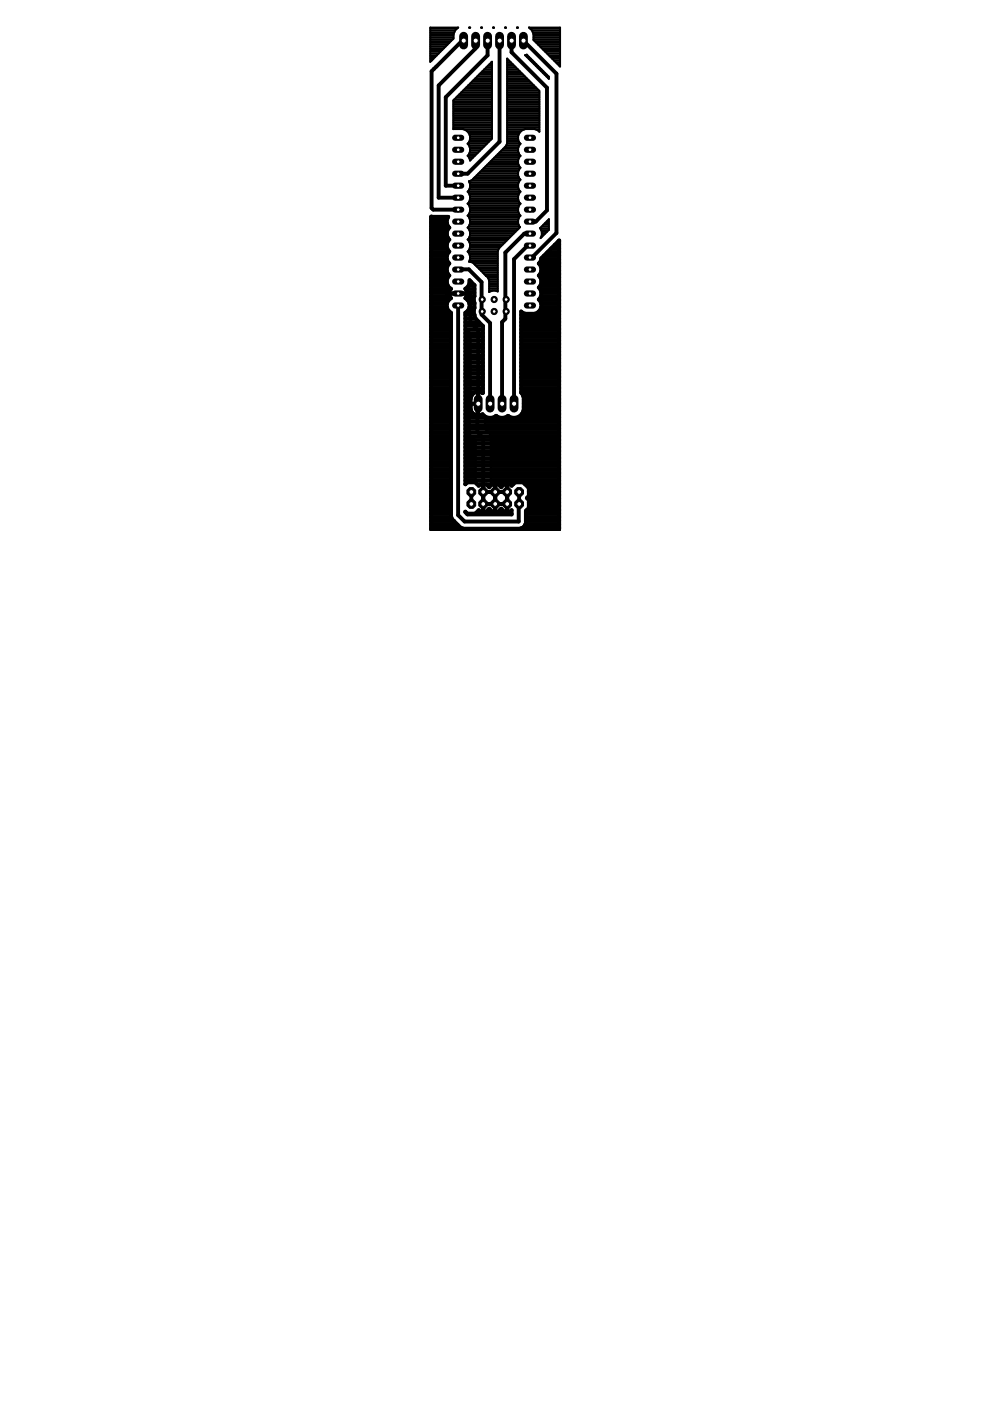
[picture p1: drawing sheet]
<svg xmlns="http://www.w3.org/2000/svg" width="210mm" height="297mm" viewBox="0 0 210 297" stroke-linecap="round" stroke-linejoin="round" font-family="sans-serif">
<g fill="none" stroke="#000" stroke-width=".83">
<path d="M98.3 8.6h-.3l-6.5 6.5v29l.4 .3h5.2M100.8 8.6v1.7l-7.8 7.8v23.8h4.1M103.4 8.6v3.1l-8.9 8.9v18.8h2.6M105.9 8.6v21.5l-6.8 6.7h-2M108.5 8.6v2.5l7.5 7.5v26l-2.4 2.4h-1.2M111 8.6l7 7v33.8l-5.2 5.2h-.4M91.4 59.7h3.3M91.4 58.9h3.5M91.4 58.1h3.6M91.4 57.4h3.3M91.4 56.6h3.4M91.4 55.8h3.8"/>
<path d="M91.4 55h3.4M91.4 54.3h3.3M91.4 53.5h3.7M91.4 52.7h3.4M91.4 51.9h3.3M91.4 51.1h3.6M91.4 50.3h3.5M91.4 49.6h3.3M91.4 48.8h3.5M91.4 48h3.6M91.4 47.2h3.3M91.4 46.4h3.4"/>
<path d="M94.7 54.3v.6l.6 1a1.75 1.75 0 0 0-.3 2.2M95 51.1l.3-.3a1.7 1.7 0 0 1 0-2.5 1.71 1.71 0 0 1-.3-2.3l-3.6-.1v66.3h27.2v-61.2l-3.8 3.8-.3 .8-.3 .3a1.75 1.75 0 0 1 .3 2.2M95 51.1a1.75 1.75 0 0 0 .3 2.2l-.6 1M95 58.1l.3 .3a1.74 1.74 0 0 0 .3 2.8 1.33 1.33 0 0 0 0 2l-.6 .6-.3 .6M97.1 57.1h2.3l2.7 2.7v6.9l1.8 1.8v17.1M99.5 59.7h.4M112.4 52.1h-.5l-2.9 2.8v30.7M112.4 49.5h-1.2l-4.1 4.1v14l-.7 .7v17.3M114.3 55.8h4.3M114.5 58.1l-.3 .3a1.7 1.7 0 0 1 0 2.6 1.7 1.7 0 0 1 0 2.5l.6 .9M114.5 58.1h4.1M114.6 58.9h4"/>
<path d="M114.7 56.6h3.9M114.7 55h3.9M114.8 59.7h3.8M114.8 57.4h3.8M115.3 54.3h3.3M116.1 53.5h2.5M116.8 52.7h1.8M117.6 51.9h1M118.4 51.1h.2M91.4 79.2h4.2M91.4 78.4h4.2M91.4 77.7h4.2"/>
<path d="M91.4 76.9h4.2M91.4 76.1h4.2M91.4 75.3h4.2M91.4 74.5h4.2M91.4 73.8h4.2M91.4 73h4.2M91.4 72.2h4.2M91.4 71.4h4.2M91.4 70.6h4.2M91.4 69.8h4.2M91.4 69.1h4.2M91.4 68.3h4.2"/>
<path d="M91.4 67.5h4.2M91.4 66.7h4.2M91.4 66h3.8M91.4 65.2h3.4M91.4 64.4h3.3M91.4 63.6h3.8M91.4 62.8h3.9M91.4 62.1h3.8M91.4 61.3h4.2M91.4 60.5h3.5M94.7 64.4a1.69 1.69 0 0 0 .9 1.9v43.2l.3 .6 1.7 1.8 .6 .2h12.1l.5-.2 .5-.5 .2-.5v-2.6l.6-.6v-1.7l-.4-.4 .4-.4v-1.7l-1.2-1.2h-1.7l-.7 .7-.3-.3h-1.3l-.6 .6-.6-.6h-1.4l-.6 .6-.6-.6h-1.3l-.3 .3-.7-.7h-1.7l-.4 .4M95.2 62.2l4.5 .1v6l1.7 1.7v18.1"/>
<path d="M97.1 62.2l.1 .1M97.1 64.8v44.4l1.4 1.4h11.5l.1-6.3M98.7 79.2h3.7M98.7 78.4h3.7M98.7 77.7h3.7M98.7 76.9h3.7M98.7 76.1h3.7M98.7 75.3h3.7M98.7 74.5h3.7M98.7 73.8h3.7M98.7 73h3.7M98.7 72.2h3.7"/>
<path d="M98.7 71.4h3.7M98.7 70.6h3.7M98.7 69.8h3.7M98.7 69.1h3.7M98.7 68.3h2.9M98.7 67.5h2.1M98.7 66.7h1.9M98.7 61.3h1.9M99 62.8h1.6M99.1 66h1.4M99.1 62.1h1.5M99.1 63.6h1.4"/>
<path d="M99.4 60.5h1.2M99.5 65.2h1.1M99.5 64.4l-.2-.6-.6-.6a1.33 1.33 0 0 0 0-2 1.66 1.66 0 0 0 .8-1.8l1.1 1.1v2.3l-.1 .3 .1 1.1-.1 2.2 .1 .3M99.5 64.4a1.69 1.69 0 0 1-.8 1.9v36.4M99.5 64.4h1.1M100.6 66.7l.2 .8M110.5 79.2h8.1M110.5 78.4h8.1M110.5 77.7h8.1M110.5 76.9h8.1M110.5 76.1h8.1M110.5 75.3h8.1"/>
<path d="M110.5 74.5h8.1M110.5 73.8h8.1M110.5 73h8.1M110.5 72.2h8.1M110.5 71.4h8.1M110.5 70.6h8.1M110.5 69.8h8.1M110.5 69.1h8.1M110.5 68.3h8.1M110.5 67.5h8.1M110.5 66.7h8.1M114.3 66h4.3"/>
<path d="M114.3 63.6h4.3M114.5 61.3h4.1M114.6 60.5h4M114.7 62.8h3.9M114.7 65.2h3.9M114.8 64.4a1.77 1.77 0 0 1-1.4 2.1h-2l-.9-.5v17.3l.5 .9v2.7a2.06 2.06 0 0 1-3.3 1.3 1.97 1.97 0 0 1-2.5 0 1.96 1.96 0 0 1-2.9-.4 1.6 1.6 0 0 1-2.5-1.1v-2.2a1.61 1.61 0 0 1 2.5-1.1l.1-14.3-1.6-1.6M114.8 64.4h3.8M114.8 62.1h3.8M91.4 99.5h4.2M91.4 98.7h4.2M91.4 98h4.2M91.4 97.2h4.2"/>
<path d="M91.4 96.4h4.2M91.4 95.6h4.2M91.4 94.8h4.2M91.4 94.1h4.2M91.4 93.3h4.2M91.4 92.5h4.2M91.4 91.7h4.2M91.4 90.9h4.2M91.4 90.1h4.2M91.4 89.4h4.2M91.4 88.6h4.2M91.4 87.8h4.2"/>
<path d="M91.4 87h4.2M91.4 86.3h4.2M91.4 85.5h4.2M91.4 84.7h4.2M91.4 83.9h4.2M91.4 83.1h4.2M91.4 82.4h4.2M91.4 81.6h4.2M91.4 80.8h4.2M91.4 80h4.2M98.7 99.5h19.9M98.7 98.7h19.9"/>
<path d="M98.7 98h19.9M98.7 97.2h19.9M98.7 96.4h19.9M98.7 95.6h19.9M98.7 94.8h19.9M98.7 94.1h19.9M98.7 93.3h19.9M98.7 92.5h19.9M98.7 91.7h19.9M98.7 90.9h19.9M98.7 90.1h19.9M98.7 89.4h19.9"/>
<path d="M98.7 88.6h19.9M98.7 87.8h1.7M98.7 87h1.2M98.7 86.3h1.1M98.7 85.5h1.1M98.7 84.7h1.1M98.7 83.9h1.3M98.7 83.1h2.2M98.7 82.4h3.7M98.7 81.6h3.7M98.7 80.8h3.7M98.7 80h3.7"/>
<path d="M99.8 85.6h1.6M101.4 85.6l-.2 .2v5.8l1.2 1.2v15.7M101.4 85.6h.1M101.4 87.8h.1M101.4 87v.1M101.4 86.3h.1M101.4 85.5h.1M101.4 84.7h.1M101.4 83.9h.1M101.4 83.1h.1M101.9 83.1h.5M110.5 83.1h8.1"/>
<path d="M110.5 82.4h8.1M110.5 81.6h8.1M110.5 80.8h8.1M110.5 80h8.1M110.6 87.8h8M110.9 83.9h7.7M111 87h7.6M111 86.3h7.6M111 85.5h7.6M111 84.7h7.6M91.4 108.9h4.2M91.4 112h6.6"/>
<path d="M91.4 111.2h5.6M91.4 110.4h4.8M91.4 109.7h4.3M91.4 108.1h4.2M91.4 107.3h4.2M91.4 106.6h4.2M91.4 105.8h4.2M91.4 105h4.2M91.4 104.2h4.2M91.4 103.4h4.2M91.4 102.7h4.2M91.4 101.9h4.2"/>
<path d="M91.4 101.1h4.2M91.4 100.3h4.2M98.7 102.7h.1M98.7 101.9h19.9M98.7 101.1h19.9M98.7 100.3h19.9M99 108.9h9.5M99.1 108.9l-.4-.4 .4 .6h9.4v-.9l-.3 .3h-1.3l-.6-.7-.6 .7h-1.4l-.6-.7-.6 .7h-1.3l-.3-.3-.7 .7M99.9 104.3v2.5M101.2 102.7h7.6M102.4 104.3h5.1M102.4 106.8h5.1"/>
<path d="M102.4 106.8l.1 .1M102.4 104.3h.1M102.4 106.6h.1M102.4 108.1h.1M102.4 107.3l.1 .1M102.4 105.8h.1M102.4 105h.1M102.4 104.2h.1M102.4 103.4h.1M103.5 108.1h.5M105 102.7v5.8M105 106.8v.1"/>
<path d="M105 104.3h.1M105 106.6h.1M105 108.1h.1M105 107.3v.1M105 105.8h.1M105 105h.1M105 104.2h.1M105 103.4h.1M106 108.1h.5M107.5 102.7v5.8M107.5 106.8v.1M107.5 104.3h.1"/>
<path d="M107.5 108.1h.1M107.5 107.3v.1M107.5 106.6h.1M107.5 105.8h.1M107.5 105h.1M107.5 104.2h.1M107.5 103.4h.1M110.5 112h8.1M111.3 102.7h7.3M111.4 111.2h7.2M111.5 108.9h7.1M111.5 110.4h7.1"/>
<path d="M111.5 109.7h7.1M111.7 108.1h6.9M111.9 105.8h6.7M112.1 103.4h6.5M112.1 107.3h6.5M112.1 106.6h6.5M112.1 105h6.5M112.1 104.2h6.5"/>
</g>
<g fill="none" stroke="#000" stroke-width=".42">
<path d="M91.2 5.8h6a2.17 2.17 0 0 0-1 2.4l-5 4.9zM91.2 11.7h1.4M91.2 12.8h.3M91.2 12.5h.7M91.2 12.1h1M91.2 11.3h1.8M91.2 11h2.2M91.2 10.6h2.5M91.2 10.2h2.9M91.2 9.8h3.3M91.2 9.5h3.7M91.2 9.1h4"/>
<path d="M91.2 8.7h4.4M91.2 8.3h4.8M91.2 8h5M91.2 7.6h5M91.2 7.2h5M91.2 6.9h5.1M91.2 6.5h5.3M91.2 6.1h5.6M91.6 12.7v.1M97.4 20h6.9M97.8 19.6h6.5M98.2 19.2h6.1"/>
<path d="M98.6 18.8h5.7M98.9 18.5h5.4M99.3 18.1h5M99.5 5.8h.2zM99.7 17.7h4.6M100.1 17.3h4.2M100.4 17h3.9M100.8 16.6h3.5M101.2 16.2h3.1M101.5 15.8h2.8M101.9 15.5h2.4M102 5.8h.2z"/>
<path d="M102.3 15.1h2M102.7 14.7h1.6M103 14.4h1.3M103.4 14h.9M103.8 13.6h.5M104.2 13.2h.1M104.5 5.8h.3zM107.1 5.8h.2zM107.5 20h6.9M107.5 19.6h6.9M107.5 19.2h6.8M107.5 18.8h6.4"/>
<path d="M107.5 18.5h6.1M107.5 18.1h5.7M107.5 17.7h5.3M107.5 17.3h4.9M107.5 17h4.6M107.5 16.6h4.2M107.5 16.2h3.8M107.5 15.8h3.4M107.5 15.5h3.1M107.5 15.1h2.7M107.5 14.7h2.3M107.5 14.4h1.9"/>
<path d="M107.5 14h1.6M107.5 13.6h1.2M107.5 13.2h.8M107.5 12.8h.4M107.5 12.5h.1M109.6 5.8h.2zM111.4 11.7l.3-.1 4.7 4.7v.4l-5.1-5h.5M111.7 12.1h.5M112.1 12.5h.5M112.1 5.8h6.6v8.3l-5.6-5.6a2.29 2.29 0 0 0-1-2.7zM112.4 6.1h6.3M112.5 12.8h.4"/>
<path d="M112.8 6.5h5.9M112.9 13.2h.4M113 6.9h5.7M113.1 8.3h5.6M113.1 8h5.6M113.1 7.6h5.6M113.1 7.2h5.6M113.2 13.6h.5M113.4 8.7h5.3M113.6 14h.5M113.7 9.1h5M114 14.4h.4"/>
<path d="M114.1 9.5h4.6M114.4 14.7h.4M114.5 9.8h4.2M114.7 15.1h.5M114.9 10.2h3.8M115.1 15.5h.4M115.2 10.6h3.5M115.5 15.8h.4M115.6 11h3.1M115.9 16.2h.4M116 11.3h2.7M116.2 16.6h.2"/>
<path d="M116.4 11.7h2.3M116.7 12.1h2M117.1 12.5h1.6M117.5 12.8h1.2M117.9 13.2h.8M118.2 13.6h.5M118.6 14h.1M96.1 27.4v-6.1l8.2-8.2v16.3l-4.6 4.7-.3-.8-.3-.3a1.74 1.74 0 0 0 0-2.5 1.78 1.78 0 0 0 .3-2.3M96.1 27.4h.1M96.1 27.4h2.1l.6 .2 .6 .6M96.1 27.1h8.2M96.1 26.7h8.2"/>
<path d="M96.1 26.3h8.2M96.1 26h8.2M96.1 25.6h8.2M96.1 25.2h8.2M96.1 24.8h8.2M96.1 24.4h8.2M96.1 24.1h8.2M96.1 23.7h8.2M96.1 23.3h8.2M96.1 22.9h8.2M96.1 22.6h8.2M96.1 22.2h8.2"/>
<path d="M96.1 21.8h8.2M96.1 21.5h8.2M96.3 21.1h8M96.7 20.7h7.6M97 20.3h7.3M98.4 27.5h5.9M99 27.8h5.3M99.2 33.1h1.4M99.2 30.4h4.1M99.4 28.2h4.9M99.4 38.4a1.73 1.73 0 0 1-.3 2.2 1.75 1.75 0 0 1 0 2.6 1.75 1.75 0 0 1 0 2.5 1.81 1.81 0 0 1 .3 2.3M99.4 38.4h.1"/>
<path d="M99.4 32.7h1.6M99.4 30.8h3.5M99.4 33.4h.9M99.5 30.1h4.1M99.5 38.7h10.5M99.5 28.6h4.8M99.6 32.3h1.8M99.6 31.2h2.9M99.6 33.8h.3M99.6 29.7h4.4M99.6 39.8h10.3M99.7 39.4h10.2"/>
<path d="M99.7 39.1h10.2M99.7 31.9h2M99.7 31.6h2.4M99.7 29.3h4.6M99.7 29h4.6M99.8 38.3h10.4M100.3 37.9h9.9M100.7 37.5h9.3M101.1 37.2h8.8M101.4 36.8h8.5M101.8 36.4h8.1M102.2 36.1h7.8"/>
<path d="M102.6 35.7h7.6M102.9 35.3h7.2M103.3 34.9h6.7M103.7 34.6h6.2M104.1 34.2h5.8M104.4 33.8h5.5M104.8 33.4h5.3M105.2 33.1h5.1M105.6 32.7h4.5M105.9 32.3h4M106.3 31.9h3.6M106.7 31.6h3.2"/>
<path d="M107 31.2h2.9M107.3 30.8h2.8M107.5 30.4h2.8M107.5 30.1h2.5M107.5 29.7h2.4M107.5 29.3h2.4M107.5 29h2.4M107.5 28.6h2.5M107.5 28.2h2.6M107.5 27.8h3M107.5 27.5h3.6M107.5 27.1h6.9"/>
<path d="M107.5 26.7h6.9M107.5 26.3h6.9M107.5 26h6.9M107.5 25.6h6.9M107.5 25.2h6.9M107.5 24.8h6.9M107.5 24.4h6.9M107.5 24.1h6.9M107.5 23.7h6.9M107.5 23.3h6.9M107.5 22.9h6.9M107.5 22.6h6.9"/>
<path d="M107.5 22.2h6.9M107.5 21.8h6.9M107.5 21.5h6.9M107.5 21.1h6.9M107.5 20.7h6.9M107.5 20.3h6.9M109.9 37.2l.5 .9-.3 .2M110.1 28.2l.6-.6 .6-.2h2.1l1 .5v-8.6l-6.9-6.9v18l-.2 .6-7.2 7.2-.6 .2M110.1 28.2a1.78 1.78 0 0 0 .3 2.3 1.75 1.75 0 0 0 0 2.5 1.75 1.75 0 0 0 0 2.6l-.5 .9v.7M110.1 38.3a1.8 1.8 0 0 0 .3 2.3 1.75 1.75 0 0 0 0 2.6M113.6 27.5h.8M114.2 27.8h.2"/>
<path d="M91.2 59.6h3.4M91.2 59.3h3.5M91.2 58.9h3.6M91.2 58.5h3.8M91.2 58.2h3.7M91.2 57.8h3.5M91.2 57.4h3.4M91.2 57h3.4M91.2 56.7h3.5M91.2 56.3h3.6M91.2 55.9h3.9M91.2 55.5h3.7"/>
<path d="M91.2 55.2h3.5M91.2 54.8h3.4M91.2 54.4h3.4M91.2 54h3.5M91.2 53.7h3.7M91.2 53.3h3.9M91.2 52.9h3.6M91.2 52.5h3.5M91.2 52.2h3.4M91.2 51.8h3.4M91.2 51.4h3.6M91.2 51h3.7"/>
<path d="M91.2 50.7h3.8M91.2 50.3h3.6M91.2 49.9h3.4M91.2 49.6h3.4M91.2 49.2h3.4M91.2 48.8h3.6M91.2 48.4h3.8M91.2 48h3.7M91.2 47.7h3.6M91.2 47.3h3.4M91.2 46.9h3.4M91.2 46.5h3.5"/>
<path d="M91.2 46.2h3.6M94.6 49.2v.7l.5 .9a1.75 1.75 0 0 0 0 2.5 1.75 1.75 0 0 0 0 2.6 1.74 1.74 0 0 0 0 2.5 1.8 1.8 0 0 0-.2 2.3M94.9 48l-.3-.6v-.8l.3-.5h-3.4l-.3-.2v66.5h27.5v-61.5l-3.8 3.9-.3 .9-.2 .2a1.74 1.74 0 0 1 0 2.5l.5 .9M94.9 48l.2 .3-.5 .9M99.2 43.2h11.1M99.2 53.3h6.3M99.2 45.8h11.1M99.3 40.6h11M99.3 50.7h8.5M99.3 48.4h10.7M99.4 48l-.3 .3 .6 .9M99.4 51h8"/>
<path d="M99.4 48h10.7M99.4 45.4h10.7M99.4 40.9h10.7M99.4 53.7h6.1M99.4 43.6h10.7M99.4 42.8h10.7M99.5 52.9h6.2M99.5 46.2h10.5M99.5 40.2h10.5M99.5 50.3h8.6M99.5 48.8h10.1M99.5 51.4h7.5"/>
<path d="M99.5 47.7h10.5M99.5 41.3h10.5M99.6 55.2h5.9M99.6 54h5.9M99.6 45h10.3M99.6 43.9h10.3M99.6 42.4h10.3M99.6 52.5h6.3M99.6 46.5h10.3M99.7 49.2v.7l-.6 .9a1.75 1.75 0 0 1 0 2.5 1.74 1.74 0 0 1 .3 2.2l.9 .2 2.7 2.8M99.7 59.6l.8 .9v.4l-.5-.3h-.6zM99.7 59.6h.1"/>
<path d="M99.7 54.8h5.8M99.7 54.4h5.8M99.7 52.2h6.6M99.7 51.8h6.9M99.7 49.9h8.8M99.7 49.6h9.2M99.7 49.2h9.6M99.7 47.3h10.2M99.7 46.9h10.2M99.7 44.7h10.2M99.7 44.3h10.2M99.7 42.1h10.2"/>
<path d="M99.7 41.7h10.2M99.8 55.5h5.7M100.5 55.9h5M100.9 56.3h4.6M101.2 56.7h4.3M101.6 57h3.9M102 57.4h3.5M102.4 57.8h3.1M102.7 58.2h2.8M103 58.5h.1M103 58.5l.5 .4M103.1 58.5h2.4"/>
<path d="M103.5 58.9l.2 .6v2.4M103.5 58.9h2M103.6 59.3h1.9M103.7 59.6h1.8M110.1 48l.2 .2-4.5 4.4-.3 .6v8.6l-1.1-.2-.7 .3M110.4 43.2a1.75 1.75 0 0 0 0 2.5 1.81 1.81 0 0 0-.3 2.3M114.4 55.9h4.3M114.5 48.4h.1M114.5 48.4l.4 .8M114.5 58.5h4.2M114.5 48.4l1.9-1.9v2.2l-1.8 1.8 .3-.6v-.7M114.5 48.4h1.9"/>
<path d="M114.6 58.2h4.1M114.6 55.5h4.1M114.7 56.3h4M114.7 58.9h4M114.7 50.3h.1M114.7 48.8h1.6M114.8 57.8h3.9M114.8 55.2h3.9M114.8 48h1.6M114.8 56.7h3.9M114.9 59.3h3.8M114.9 59.3v.7l-.5 1 .2 .2"/>
<path d="M114.9 59.6h3.8M114.9 57.4h3.8M114.9 57h3.8M114.9 49.9h.3M114.9 49.6h.7M114.9 49.2h1.1M114.9 54.8h3.8M115.2 47.7h1.2M115.3 54.4h3.4M115.6 47.3h.8M115.6 54h3.1M115.9 46.9h.5"/>
<path d="M116 53.7h2.7M116.3 46.5h.1M116.4 53.3h2.3M116.8 52.9h1.9M117.1 52.5h1.6M117.5 52.2h1.2M117.9 51.8h.8M118.3 51.4h.4M118.6 51h.1M91.2 79.9h4.3M91.2 79.5h4.3M91.2 79.1h4.3"/>
<path d="M91.2 78.8h4.3M91.2 78.4h4.3M91.2 78h4.3M91.2 77.6h4.3M91.2 77.3h4.3M91.2 76.9h4.3M91.2 76.5h4.3M91.2 76.1h4.3M91.2 75.8h4.3M91.2 75.4h4.3M91.2 75h4.3M91.2 74.6h4.3"/>
<path d="M91.2 74.3h4.3M91.2 73.9h4.3M91.2 73.5h4.3M91.2 73.1h4.3M91.2 72.8h4.3M91.2 72.4h4.3M91.2 72h4.3M91.2 71.6h4.3M91.2 71.3h4.3M91.2 70.9h4.3M91.2 70.5h4.3M91.2 70.1h4.3"/>
<path d="M91.2 69.8h4.3M91.2 69.4h4.3M91.2 69h4.3M91.2 68.6h4.3M91.2 68.3h4.3M91.2 67.9h4.3M91.2 67.5h4.3M91.2 67.1h4.3M91.2 66.8h4.3M91.2 66.4h4.3M91.2 66h3.9M91.2 65.6h3.6"/>
<path d="M91.2 65.3h3.5M91.2 64.9h3.4M91.2 64.5h3.4M91.2 64.2h3.5M91.2 63.8h3.7M91.2 63.4h3.8M91.2 63h3.6M91.2 62.7h3.5M91.2 62.3h3.4M91.2 61.9h3.4M91.2 61.5h3.6M91.2 61.2h3.7"/>
<path d="M91.2 60.8h3.8M91.2 60.4h3.6M91.2 60h3.4M94.9 61.2a1.81 1.81 0 0 0 .2 2.3 1.81 1.81 0 0 0 .4 2.9v43.1l.3 .6 .4 .5M94.9 60.7l.2 .3-.2 .2M98.7 69.7l1.1 1v12.5l-.6 1v2.8l.4 .8v4.1l.2 .6 1.1 1v8.7h-1.9l-.3 .2zM98.7 79.9h1.1M98.7 79.5h1.1M98.7 79.1h1.1M98.7 78.8h1.1M98.7 78.4h1.1M98.7 78h1.1"/>
<path d="M98.7 77.6h1.1M98.7 77.3h1.1M98.7 76.9h1.1M98.7 76.5h1.1M98.7 76.1h1.1M98.7 75.8h1.1M98.7 75.4h1.1M98.7 75h1.1M98.7 74.6h1.1M98.7 74.3h1.1M98.7 73.9h1.1M98.7 73.5h1.1"/>
<path d="M98.7 73.1h1.1M98.7 72.8h1.1M98.7 72.4h1.1M98.7 72h1.1M98.7 71.6h1.1M98.7 71.3h1.1M98.7 70.9h1.1M98.7 70.5h.9M98.7 70.1h.5M98.7 69.8h.2M99.5 60.4h.9M99.7 60h.4"/>
<path d="M100.4 60.8h.1M103.7 61.9h.1M103.7 61.5h1.8M103.7 61.2h1.8M103.7 60.8h1.8M103.7 60.4h1.8M103.7 60h1.8M110.6 79.9h8.1M110.6 79.5h8.1M110.6 79.1h8.1M110.6 78.8h8.1M110.6 78.4h8.1"/>
<path d="M110.6 78h8.1M110.6 77.6h8.1M110.6 77.3h8.1M110.6 76.9h8.1M110.6 76.5h8.1M110.6 76.1h8.1M110.6 75.8h8.1M110.6 75.4h8.1M110.6 75h8.1M110.6 74.6h8.1M110.6 74.3h8.1M110.6 73.9h8.1"/>
<path d="M110.6 73.5h8.1M110.6 73.1h8.1M110.6 72.8h8.1M110.6 72.4h8.1M110.6 72h8.1M110.6 71.6h8.1M110.6 71.3h8.1M110.6 70.9h8.1M110.6 70.5h8.1M110.6 70.1h8.1M110.6 69.8h8.1M110.6 69.4h8.1"/>
<path d="M110.6 69h8.1M110.6 68.6h8.1M110.6 68.3h8.1M110.6 67.9h8.1M110.6 67.5h8.1M110.6 67.1h8.1M110.6 66.8h8.1M110.6 66.4h.2M113.9 66.4h4.8M114.4 66h4.3M114.5 63.4h4.2M114.6 60.8h4.1"/>
<path d="M114.6 61.2h4.1M114.6 61.2a1.81 1.81 0 0 1-.2 2.3 1.86 1.86 0 0 1-1 3.1h-2.1l-.7-.3v16.9l.5 1v2.8l-.3 .7M114.6 63.8h4.1M114.7 65.6h4M114.7 63h4M114.7 60.4h4M114.7 61.5h4M114.8 64.2h3.9M114.8 65.3h3.9M114.9 62.7h3.8M114.9 64.9h3.8M114.9 64.5h3.8"/>
<path d="M114.9 62.3h3.8M114.9 61.9h3.8M114.9 60h3.8M91.2 99.7h4.3M91.2 99.4h4.3M91.2 99h4.3M91.2 98.6h4.3M91.2 98.2h4.3M91.2 97.9h4.3M91.2 97.5h4.3M91.2 97.1h4.3M91.2 96.7h4.3"/>
<path d="M91.2 96.4h4.3M91.2 96h4.3M91.2 95.6h4.3M91.2 95.2h4.3M91.2 94.8h4.3M91.2 94.5h4.3M91.2 94.1h4.3M91.2 93.7h4.3M91.2 93.4h4.3M91.2 93h4.3M91.2 92.6h4.3M91.2 92.2h4.3"/>
<path d="M91.2 91.9h4.3M91.2 91.5h4.3M91.2 91.1h4.3M91.2 90.7h4.3M91.2 90.4h4.3M91.2 90h4.3M91.2 89.6h4.3M91.2 89.2h4.3M91.2 88.9h4.3M91.2 88.5h4.3M91.2 88.1h4.3M91.2 87.7h4.3"/>
<path d="M91.2 87.4h4.3M91.2 87h4.3M91.2 86.6h4.3M91.2 86.2h4.3M91.2 85.9h4.3M91.2 85.5h4.3M91.2 85.1h4.3M91.2 84.8h4.3M91.2 84.4h4.3M91.2 84h4.3M91.2 83.6h4.3M91.2 83.2h4.3"/>
<path d="M91.2 82.9h4.3M91.2 82.5h4.3M91.2 82.1h4.3M91.2 81.7h4.3M91.2 81.4h4.3M91.2 81h4.3M91.2 80.6h4.3M91.2 80.2h4.3M98.7 99.7h2.2M98.7 99.4h2.2M98.7 99h2.2M98.7 98.6h2.2"/>
<path d="M98.7 98.2h2.2M98.7 97.9h2.2M98.7 97.5h2.2M98.7 97.1h2.2M98.7 96.7h2.2M98.7 96.4h2.2M98.7 96h2.2M98.7 95.6h2.2M98.7 95.2h2.2M98.7 94.8h2.2M98.7 94.5h2.2M98.7 94.1h2.2"/>
<path d="M98.7 93.7h2.2M98.7 93.4h2M98.7 93h1.6M98.7 92.6h1.2M98.7 92.2h1M98.7 91.9h.9M98.7 91.5h.9M98.7 91.1h.9M98.7 90.7h.9M98.7 90.4h.9M98.7 90h.9M98.7 89.6h.9"/>
<path d="M98.7 89.2h.9M98.7 88.9h.9M98.7 88.5h.9M98.7 88.1h.9M98.7 87.7h.9M98.7 87.4h.7M98.7 87h.6M98.7 86.6h.5M98.7 86.2h.5M98.7 85.9h.5M98.7 85.5h.5M98.7 85.1h.5"/>
<path d="M98.7 84.8h.5M98.7 84.4h.5M98.7 84h.6M98.7 83.6h.8M98.7 83.2h1.1M98.7 82.9h1.1M98.7 82.5h1.1M98.7 82.1h1.1M98.7 81.7h1.1M98.7 81.4h1.1M98.7 81h1.1M98.7 80.6h1.1"/>
<path d="M98.7 80.2h1.1M102.8 90.7h15.9M102.8 90.4h15.9M102.8 90h15.9M102.8 89.6h15.9M102.8 89.2h15.9M102.8 88.9h15.9M102.8 88.5h.3M103 91.1h15.7M103.4 91.5l.4 .4 .3 .6v9.7h1.8l.4 .4 .3-.4h1.8l.4 .4 .4-.4h1.8l1.2 1.2v1.8l-.4 .4 .4 .4v1.7l-.6 .7v2.5l-.2 .6-.5 .5-.6 .2h-12.1l-.6-.2-1.4-1.4M103.4 91.5h.1M103.4 91.5h15.3"/>
<path d="M103.7 91.9h15M103.9 92.2h14.8M104.1 99.7h14.6M104.1 99.4h14.6M104.1 99h14.6M104.1 98.6h14.6M104.1 98.2h14.6M104.1 97.9h14.6M104.1 97.5h14.6M104.1 97.1h14.6M104.1 96.7h14.6M104.1 96.4h14.6"/>
<path d="M104.1 96h14.6M104.1 95.6h14.6M104.1 95.2h14.6M104.1 94.8h14.6M104.1 94.5h14.6M104.1 94.1h14.6M104.1 93.7h14.6M104.1 93.4h14.6M104.1 93h14.6M104.1 92.6h14.6M104.8 88.5h.8M107.3 88.5h.8"/>
<path d="M109.9 88.5h8.8M110.4 88.1h8.3M110.6 82.9h8.1M110.6 82.5h8.1M110.6 82.1h8.1M110.6 81.7h8.1M110.6 81.4h8.1M110.6 81h8.1M110.6 80.6h8.1M110.6 80.2h8.1M110.6 83.2h8.1M110.8 87.7a2.41 2.41 0 0 1-3.1 .6 2.47 2.47 0 0 1-2.6 0l-.8 .4h-.8l-.7-.3v2.5l.6 .6"/>
<path d="M110.8 87.7h7.9M110.9 83.6h7.8M111 87.4h7.7M111 84h7.7M111.1 87h7.6M111.1 86.6h7.6M111.1 86.2h7.6M111.1 85.9h7.6M111.1 85.5h7.6M111.1 85.1h7.6M111.1 84.8h7.6M111.1 84.4h7.6"/>
<path d="M91.2 112.1h6.7M91.2 111.7h6.1M91.2 111.3h5.8M91.2 111h5.4M91.2 110.6h5M91.2 110.2h4.7M91.2 109.8h4.5M91.2 109.5h4.3M91.2 109.1h4.3M91.2 108.7h4.3M91.2 108.3h4.3M91.2 108h4.3"/>
<path d="M91.2 107.6h4.3M91.2 107.2h4.3M91.2 106.8h4.3M91.2 106.5h4.3M91.2 106.1h4.3M91.2 105.7h4.3M91.2 105.3h4.3M91.2 105h4.3M91.2 104.6h4.3M91.2 104.2h4.3M91.2 103.8h4.3M91.2 103.5h4.3"/>
<path d="M91.2 103.1h4.3M91.2 102.7h4.3M91.2 102.3h4.3M91.2 102h4.3M91.2 101.6h4.3M91.2 101.2h4.3M91.2 100.8h4.3M91.2 100.5h4.3M91.2 100.1h4.3M98.7 102.3h.2M98.7 102h2.2M98.7 101.6h2.2"/>
<path d="M98.7 101.2h2.2M98.7 100.8h2.2M98.7 100.5h2.2M98.7 100.1h2.2M100.8 109l.4-.4 .4 .4zM101.1 108.7h.2M103.6 108.7h.2M103.7 108.6l.4 .4h-.7zM104.1 102h14.6M104.1 101.6h14.6M104.1 101.2h14.6M104.1 100.8h14.6"/>
<path d="M104.1 100.5h14.6M104.1 100.1h14.6M106 102.3h.5M106.2 108.7h.2M106.3 108.6l.3 .4h-.7zM108.6 102.3h.4M110.6 112.1h8.1M111.1 111.7h7.6M111.1 102.3h7.6M111.4 111.3h7.3M111.5 102.7h7.2M111.6 111h7.1"/>
<path d="M111.6 110.6h7.1M111.6 110.2h7.1M111.6 109.8h7.1M111.6 109.5h7.1M111.6 109.1h7.1M111.6 108.7h7.1M111.6 108.3h7.1M111.9 103.1h6.8M112 105.7h6.7M112 108h6.7M112.1 105.3h6.6M112.2 107.6h6.5"/>
<path d="M112.2 107.2h6.5M112.2 106.8h6.5M112.2 106.5h6.5M112.2 106.1h6.5M112.2 105h6.5M112.2 104.6h6.5M112.2 104.2h6.5M112.2 103.8h6.5M112.2 103.5h6.5"/>
</g>
<path d="M109 84.6v1.9" fill="none" stroke="#000" stroke-width="1.9"/>
<circle cx="109" cy="85.6" r=".55" fill="#fff" stroke="#000" stroke-width=".21"/>
<path d="M106.4 84.6v1.9" fill="none" stroke="#000" stroke-width="1.9"/>
<circle cx="106.5" cy="85.6" r=".55" fill="#fff" stroke="#000" stroke-width=".21"/>
<path d="M103.9 84.6v1.9" fill="none" stroke="#000" stroke-width="1.9"/>
<circle cx="103.9" cy="85.6" r=".55" fill="#fff" stroke="#000" stroke-width=".21"/>
<path d="M101.4 84.6v1.9" fill="none" stroke="#000" stroke-width="1.9"/>
<circle cx="101.4" cy="85.6" r=".55" fill="#fff" stroke="#000" stroke-width=".21"/>
<path d="M111 7.7v1.8" fill="none" stroke="#000" stroke-width="1.9"/>
<circle cx="111" cy="8.6" r=".55" fill="#fff" stroke="#000" stroke-width=".21"/>
<path d="M108.5 7.7v1.8" fill="none" stroke="#000" stroke-width="1.9"/>
<circle cx="108.5" cy="8.6" r=".55" fill="#fff" stroke="#000" stroke-width=".21"/>
<path d="M105.9 7.7v1.8" fill="none" stroke="#000" stroke-width="1.9"/>
<circle cx="105.9" cy="8.6" r=".55" fill="#fff" stroke="#000" stroke-width=".21"/>
<path d="M103.4 7.7v1.8" fill="none" stroke="#000" stroke-width="1.9"/>
<circle cx="103.4" cy="8.6" r=".55" fill="#fff" stroke="#000" stroke-width=".21"/>
<path d="M100.8 7.7v1.8" fill="none" stroke="#000" stroke-width="1.9"/>
<circle cx="100.9" cy="8.6" r=".55" fill="#fff" stroke="#000" stroke-width=".21"/>
<path d="M98.3 7.7v1.8" fill="none" stroke="#000" stroke-width="1.9"/>
<circle cx="98.3" cy="8.6" r=".55" fill="#fff" stroke="#000" stroke-width=".21"/>
<path d="M111.7 64.8h1.3" fill="none" stroke="#000" stroke-width="1.3"/>
<circle cx="112.4" cy="64.8" r=".4" fill="#fff" stroke="#000" stroke-width=".21"/>
<path d="M111.7 62.2h1.3" fill="none" stroke="#000" stroke-width="1.3"/>
<circle cx="112.4" cy="62.2" r=".4" fill="#fff" stroke="#000" stroke-width=".21"/>
<path d="M111.7 59.7h1.3" fill="none" stroke="#000" stroke-width="1.3"/>
<circle cx="112.4" cy="59.7" r=".4" fill="#fff" stroke="#000" stroke-width=".21"/>
<path d="M111.7 57.1h1.3" fill="none" stroke="#000" stroke-width="1.3"/>
<circle cx="112.4" cy="57.1" r=".4" fill="#fff" stroke="#000" stroke-width=".21"/>
<path d="M111.7 54.6h1.3" fill="none" stroke="#000" stroke-width="1.3"/>
<circle cx="112.4" cy="54.6" r=".4" fill="#fff" stroke="#000" stroke-width=".21"/>
<path d="M111.7 52.1h1.3" fill="none" stroke="#000" stroke-width="1.3"/>
<circle cx="112.4" cy="52.1" r=".4" fill="#fff" stroke="#000" stroke-width=".21"/>
<path d="M111.7 49.5h1.3" fill="none" stroke="#000" stroke-width="1.3"/>
<circle cx="112.4" cy="49.5" r=".4" fill="#fff" stroke="#000" stroke-width=".21"/>
<path d="M111.7 47h1.3" fill="none" stroke="#000" stroke-width="1.3"/>
<circle cx="112.4" cy="47" r=".4" fill="#fff" stroke="#000" stroke-width=".21"/>
<path d="M111.7 44.4h1.3" fill="none" stroke="#000" stroke-width="1.3"/>
<circle cx="112.4" cy="44.4" r=".4" fill="#fff" stroke="#000" stroke-width=".21"/>
<path d="M111.7 41.9h1.3" fill="none" stroke="#000" stroke-width="1.3"/>
<circle cx="112.4" cy="41.9" r=".4" fill="#fff" stroke="#000" stroke-width=".21"/>
<path d="M111.7 39.4h1.3" fill="none" stroke="#000" stroke-width="1.3"/>
<circle cx="112.4" cy="39.4" r=".4" fill="#fff" stroke="#000" stroke-width=".21"/>
<path d="M111.7 36.8h1.3" fill="none" stroke="#000" stroke-width="1.3"/>
<circle cx="112.4" cy="36.8" r=".4" fill="#fff" stroke="#000" stroke-width=".21"/>
<path d="M96.5 64.8h1.3" fill="none" stroke="#000" stroke-width="1.3"/>
<circle cx="97.2" cy="64.8" r=".4" fill="#fff" stroke="#000" stroke-width=".21"/>
<path d="M96.5 62.2h1.3" fill="none" stroke="#000" stroke-width="1.3"/>
<circle cx="97.2" cy="62.2" r=".4" fill="#fff" stroke="#000" stroke-width=".21"/>
<path d="M96.5 59.7h1.3" fill="none" stroke="#000" stroke-width="1.3"/>
<circle cx="97.2" cy="59.7" r=".4" fill="#fff" stroke="#000" stroke-width=".21"/>
<path d="M96.5 44.4h1.3" fill="none" stroke="#000" stroke-width="1.3"/>
<circle cx="97.2" cy="44.4" r=".4" fill="#fff" stroke="#000" stroke-width=".21"/>
<path d="M96.5 41.9h1.3" fill="none" stroke="#000" stroke-width="1.3"/>
<circle cx="97.2" cy="41.9" r=".4" fill="#fff" stroke="#000" stroke-width=".21"/>
<path d="M96.5 39.4h1.3" fill="none" stroke="#000" stroke-width="1.3"/>
<circle cx="97.2" cy="39.4" r=".4" fill="#fff" stroke="#000" stroke-width=".21"/>
<path d="M96.5 36.8h1.3" fill="none" stroke="#000" stroke-width="1.3"/>
<circle cx="97.2" cy="36.8" r=".4" fill="#fff" stroke="#000" stroke-width=".21"/>
<path d="M96.5 29.2h1.3" fill="none" stroke="#000" stroke-width="1.3"/>
<circle cx="97.2" cy="29.2" r=".4" fill="#fff" stroke="#000" stroke-width=".21"/>
<path d="M111.7 29.2h1.3" fill="none" stroke="#000" stroke-width="1.3"/>
<circle cx="112.4" cy="29.2" r=".4" fill="#fff" stroke="#000" stroke-width=".21"/>
<path d="M111.7 31.7h1.3" fill="none" stroke="#000" stroke-width="1.3"/>
<circle cx="112.4" cy="31.7" r=".4" fill="#fff" stroke="#000" stroke-width=".21"/>
<path d="M111.7 34.3h1.3" fill="none" stroke="#000" stroke-width="1.3"/>
<circle cx="112.4" cy="34.3" r=".4" fill="#fff" stroke="#000" stroke-width=".21"/>
<path d="M96.5 31.7h1.3" fill="none" stroke="#000" stroke-width="1.3"/>
<circle cx="97.2" cy="31.7" r=".4" fill="#fff" stroke="#000" stroke-width=".21"/>
<path d="M96.5 34.3h1.3" fill="none" stroke="#000" stroke-width="1.3"/>
<circle cx="97.2" cy="34.3" r=".4" fill="#fff" stroke="#000" stroke-width=".21"/>
<path d="M96.5 57.1h1.3" fill="none" stroke="#000" stroke-width="1.3"/>
<circle cx="97.2" cy="57.1" r=".4" fill="#fff" stroke="#000" stroke-width=".21"/>
<circle cx="102.2" cy="63.5" r=".66" fill="#000" stroke="#000" stroke-width=".21"/>
<circle cx="102.2" cy="63.5" r=".4" fill="#fff" stroke="#000" stroke-width=".21"/>
<circle cx="104.8" cy="63.5" r=".66" fill="#000" stroke="#000" stroke-width=".21"/>
<circle cx="104.8" cy="63.5" r=".4" fill="#fff" stroke="#000" stroke-width=".21"/>
<circle cx="107.3" cy="63.5" r=".66" fill="#000" stroke="#000" stroke-width=".21"/>
<circle cx="107.3" cy="63.5" r=".4" fill="#fff" stroke="#000" stroke-width=".21"/>
<path d="M96.5 47h1.3" fill="none" stroke="#000" stroke-width="1.3"/>
<circle cx="97.2" cy="47" r=".4" fill="#fff" stroke="#000" stroke-width=".21"/>
<path d="M96.5 49.5h1.3" fill="none" stroke="#000" stroke-width="1.3"/>
<circle cx="97.2" cy="49.5" r=".4" fill="#fff" stroke="#000" stroke-width=".21"/>
<path d="M96.5 52.1h1.3" fill="none" stroke="#000" stroke-width="1.3"/>
<circle cx="97.2" cy="52.1" r=".4" fill="#fff" stroke="#000" stroke-width=".21"/>
<path d="M96.5 54.6h1.3" fill="none" stroke="#000" stroke-width="1.3"/>
<circle cx="97.2" cy="54.6" r=".4" fill="#fff" stroke="#000" stroke-width=".21"/>
<circle cx="102.2" cy="66" r=".66" fill="#000" stroke="#000" stroke-width=".21"/>
<circle cx="102.2" cy="66" r=".4" fill="#fff" stroke="#000" stroke-width=".21"/>
<circle cx="104.8" cy="66" r=".66" fill="#000" stroke="#000" stroke-width=".21"/>
<circle cx="104.8" cy="66" r=".4" fill="#fff" stroke="#000" stroke-width=".21"/>
<circle cx="107.3" cy="66" r=".66" fill="#000" stroke="#000" stroke-width=".21"/>
<circle cx="107.3" cy="66" r=".4" fill="#fff" stroke="#000" stroke-width=".21"/>
<circle cx="99.9" cy="106.8" r="1.01" fill="#000" stroke="#000" stroke-width=".21"/>
<circle cx="99.9" cy="106.8" r=".51" fill="#fff" stroke="#000" stroke-width=".21"/>
<circle cx="102.4" cy="106.8" r="1.01" fill="#000" stroke="#000" stroke-width=".21"/>
<circle cx="102.5" cy="106.8" r=".51" fill="#fff" stroke="#000" stroke-width=".21"/>
<circle cx="105" cy="106.8" r="1.01" fill="#000" stroke="#000" stroke-width=".21"/>
<circle cx="105" cy="106.8" r=".51" fill="#fff" stroke="#000" stroke-width=".21"/>
<circle cx="107.5" cy="106.8" r="1.01" fill="#000" stroke="#000" stroke-width=".21"/>
<circle cx="107.5" cy="106.8" r=".51" fill="#fff" stroke="#000" stroke-width=".21"/>
<circle cx="110.1" cy="106.8" r="1.01" fill="#000" stroke="#000" stroke-width=".21"/>
<circle cx="110.1" cy="106.8" r=".51" fill="#fff" stroke="#000" stroke-width=".21"/>
<circle cx="99.9" cy="104.3" r="1.01" fill="#000" stroke="#000" stroke-width=".21"/>
<circle cx="99.9" cy="104.3" r=".51" fill="#fff" stroke="#000" stroke-width=".21"/>
<circle cx="102.4" cy="104.3" r="1.01" fill="#000" stroke="#000" stroke-width=".21"/>
<circle cx="102.5" cy="104.3" r=".51" fill="#fff" stroke="#000" stroke-width=".21"/>
<circle cx="105" cy="104.3" r="1.01" fill="#000" stroke="#000" stroke-width=".21"/>
<circle cx="105" cy="104.3" r=".51" fill="#fff" stroke="#000" stroke-width=".21"/>
<circle cx="107.5" cy="104.3" r="1.01" fill="#000" stroke="#000" stroke-width=".21"/>
<circle cx="107.5" cy="104.3" r=".51" fill="#fff" stroke="#000" stroke-width=".21"/>
<circle cx="110.1" cy="104.3" r="1.01" fill="#000" stroke="#000" stroke-width=".21"/>
<circle cx="110.1" cy="104.3" r=".51" fill="#fff" stroke="#000" stroke-width=".21"/>
</svg>
